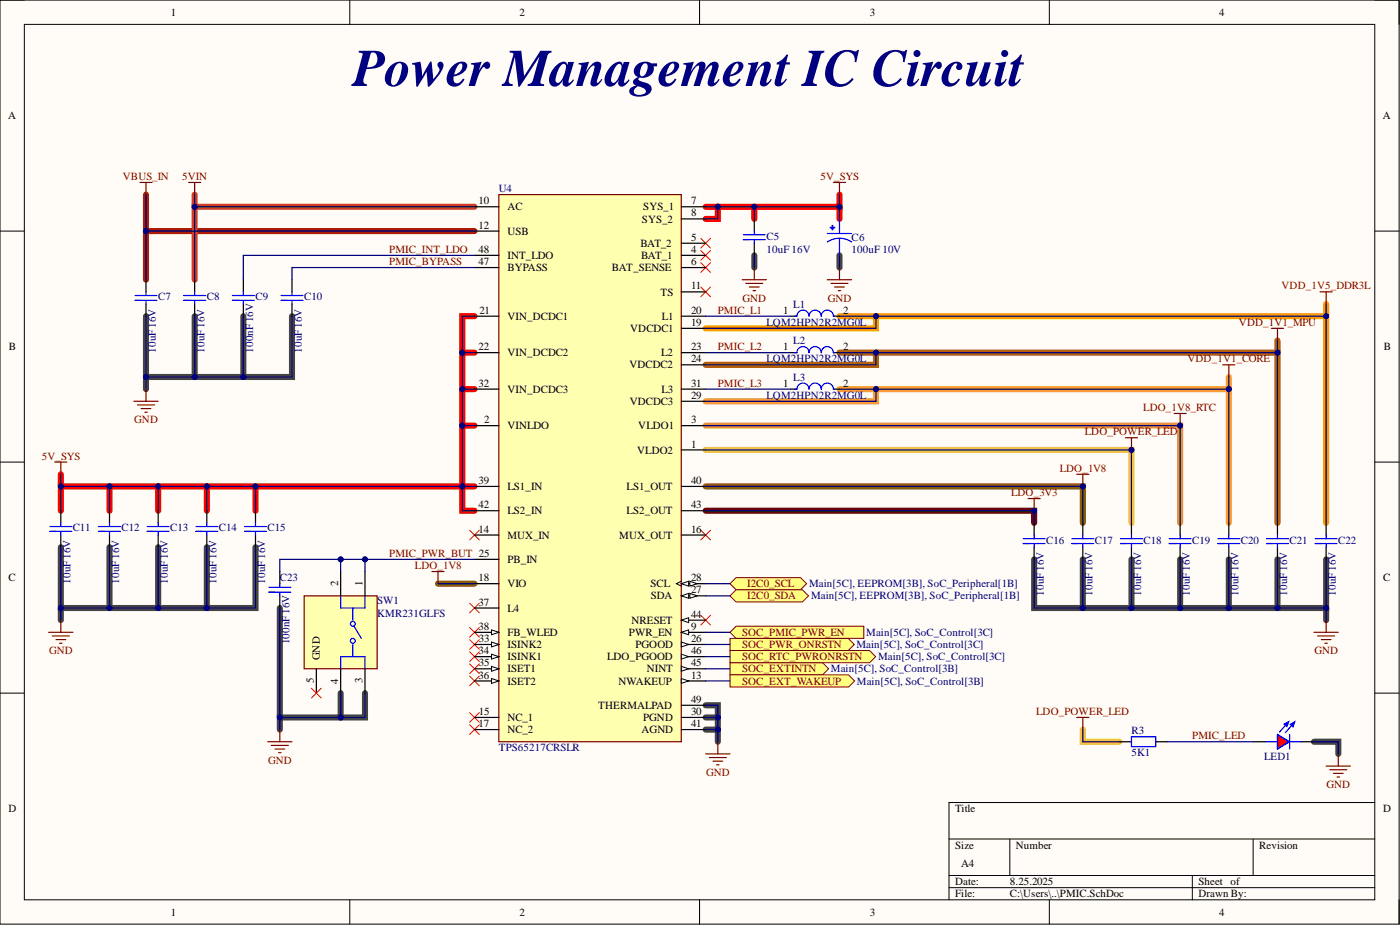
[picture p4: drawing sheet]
<svg xmlns="http://www.w3.org/2000/svg" width="292mm" height="193mm" viewBox="0 0 292 193" stroke-linecap="round" stroke-linejoin="round" font-family="sans-serif">
<defs><g id="words">
<text font-size="11" fill="#000080" x="73.6" y="17.9">Power Management IC Circuit</text>
<g font-size="2.3">
<text x="35.6" y="3.3">1</text>
<text x="108.4" y="3.3">2</text>
<text x="181.5" y="3.3">3</text>
<text x="254.4" y="3.3">4</text>
<text x="1.7" y="24.9">A</text>
<text x="288.5" y="24.9">A</text>
<text x="99.8" y="42.6">10</text>
<text x="99.8" y="47.7">12</text>
<text x="105.9" y="43.9">AC</text>
<text x="133.9" y="46.4">SYS_2</text>
<text x="134.2" y="43.9">SYS_1</text>
<text x="144.2" y="42.6">7</text>
<text x="144.2" y="45.2">8</text>
<text x="99.8" y="52.8">48</text>
<text x="105.9" y="49">USB</text>
<text x="133.6" y="51.5">BAT_2</text>
<text x="144.2" y="50.2">5</text>
<text x="144.2" y="52.8">4</text>
<text x="99.8" y="55.3">47</text>
<text x="105.9" y="54">INT_LDO</text>
<text x="105.9" y="56.6">BYPASS</text>
<text x="127.7" y="56.6">BAT_SENSE</text>
<text x="133.8" y="54">BAT_1</text>
<text x="144.2" y="55.3">6</text>
<text x="100" y="65.5">21</text>
<text x="137.8" y="61.7">TS</text>
<text x="144.2" y="65.5">20</text>
<text x="144.2" y="60.4">11</text>
<text x="163.4" y="65.5">1</text>
<text x="175.9" y="65.5">2</text>
<text x="105.9" y="66.7">VIN_DCDC1</text>
<text x="131.5" y="69.3">VDCDC1</text>
<text x="138.1" y="66.7">L1</text>
<text x="144.2" y="68">19</text>
<text x="1.9" y="73.1">B</text>
<text x="99.8" y="73.1">22</text>
<text x="105.9" y="74.3">VIN_DCDC2</text>
<text x="131.3" y="76.9">VDCDC2</text>
<text x="137.9" y="74.3">L2</text>
<text x="144.2" y="75.6">24</text>
<text x="144.2" y="73.1">23</text>
<text x="163.4" y="73.1">1</text>
<text x="175.9" y="73.1">2</text>
<text x="288.7" y="73.1">B</text>
<text x="99.8" y="80.7">32</text>
<text x="105.9" y="81.9">VIN_DCDC3</text>
<text x="138" y="81.9">L3</text>
<text x="144.2" y="80.7">31</text>
<text x="144.2" y="83.2">29</text>
<text x="163.4" y="80.7">1</text>
<text x="175.9" y="80.7">2</text>
<text x="101" y="88.3">2</text>
<text x="105.9" y="89.6">VINLDO</text>
<text x="131.4" y="84.5">VDCDC3</text>
<text x="133.2" y="89.6">VLDO1</text>
<text x="144.2" y="88.3">3</text>
<text x="132.9" y="94.6">VLDO2</text>
<text x="144.2" y="93.4">1</text>
<text x="99.8" y="101">39</text>
<text x="144.2" y="101">40</text>
<text x="99.8" y="106">42</text>
<text x="105.9" y="107.3">LS2_IN</text>
<text x="105.9" y="102.2">LS1_IN</text>
<text x="130.7" y="107.3">LS2_OUT</text>
<text x="130.7" y="102.2">LS1_OUT</text>
<text x="144.2" y="106">43</text>
<text x="99.8" y="111.1">14</text>
<text x="105.9" y="112.4">MUX_IN</text>
<text x="129.2" y="112.4">MUX_OUT</text>
<text x="144.2" y="111.1">16</text>
<text x="105.9" y="117.5">PB_IN</text>
<text x="1.8" y="121.3">C</text>
<text x="70.6" y="122.3" transform="rotate(-90 70.6 122.3)">2</text>
<text x="75.6" y="122.3" transform="rotate(-90 75.6 122.3)">1</text>
<text x="99.8" y="121.3">18</text>
<text x="105.9" y="122.5">VIO</text>
<text x="135.7" y="122.5">SCL</text>
<text x="135.8" y="125.1">SDA</text>
<text x="144.2" y="123.8">27</text>
<text x="144.2" y="121.3">28</text>
<text x="288.6" y="121.3">C</text>
<text x="99.8" y="131.4">38</text>
<text x="99.8" y="126.3">37</text>
<text x="105.9" y="127.6">L4</text>
<text x="131.7" y="130.1">NRESET</text>
<text x="144.2" y="131.4">9</text>
<text x="144.2" y="128.9">44</text>
<text x="66.8" y="137.7" transform="rotate(-90 66.8 137.7)">GND</text>
<text x="99.8" y="136.5">34</text>
<text x="99.9" y="133.9">33</text>
<text x="105.9" y="137.7">ISINK1</text>
<text x="105.9" y="135.2">ISINK2</text>
<text x="105.9" y="132.7">FB_WLED</text>
<text x="126.7" y="137.7">LDO_PGOOD</text>
<text x="131.2" y="132.7">PWR_EN</text>
<text x="132.6" y="135.2">PGOOD</text>
<text x="144.2" y="136.5">46</text>
<text x="144.2" y="133.9">26</text>
<text x="65.5" y="142.6" transform="rotate(-90 65.5 142.6)">5</text>
<text x="70.6" y="142.6" transform="rotate(-90 70.6 142.6)">4</text>
<text x="75.6" y="142.5" transform="rotate(-90 75.6 142.5)">3</text>
<text x="99.8" y="141.6">36</text>
<text x="99.9" y="139">35</text>
<text x="105.9" y="142.8">ISET2</text>
<text x="105.9" y="140.3">ISET1</text>
<text x="129" y="142.8">NWAKEUP</text>
<text x="135" y="140.3">NINT</text>
<text x="144.2" y="141.6">13</text>
<text x="144.2" y="139">45</text>
<text x="99.9" y="149.2">15</text>
<text x="124.8" y="147.9">THERMALPAD</text>
<text x="144.2" y="149.2">30</text>
<text x="144.2" y="146.6">49</text>
<text x="99.8" y="151.7">17</text>
<text x="105.9" y="150.4">NC_1</text>
<text x="105.9" y="153">NC_2</text>
<text x="133.9" y="153">AGND</text>
<text x="134.2" y="150.4">PGND</text>
<text x="144.2" y="151.7">41</text>
<text x="1.8" y="169.5">D</text>
<text x="199.3" y="169.5">Title</text>
<text x="288.6" y="169.5">D</text>
<text x="199.3" y="177.1">Size</text>
<text x="212" y="177.1">Number</text>
<text x="262.7" y="177.1">Revision</text>
<text x="199.3" y="184.7">Date:</text>
<text x="200.5" y="180.9">A4</text>
<text x="210.7" y="184.7">8.25.2025</text>
<text x="250" y="184.7">Sheet of</text>
<text x="35.6" y="191">1</text>
<text x="108.4" y="191">2</text>
<text x="181.5" y="191">3</text>
<text x="199.3" y="187.2">File:</text>
<text x="210.7" y="187.2">C:\Users\..\PMIC.SchDoc</text>
<text x="250" y="187.2">Drawn By:</text>
<text x="254.4" y="191">4</text>
</g>
<g font-size="2.3" fill="#800000">
<text x="25.6" y="37.6">VBUS_IN</text>
<text x="38" y="37.6">5VIN</text>
<text x="171.2" y="37.6">5V_SYS</text>
<text x="81.2" y="52.8">PMIC_INT_LDO</text>
<text x="81.2" y="55.3">PMIC_BYPASS</text>
<text x="149.8" y="65.5">PMIC_L1</text>
<text x="154.9" y="62.9">GND</text>
<text x="172.7" y="62.9">GND</text>
<text x="267.4" y="60.4">VDD_1V5_DDR3L</text>
<text x="258.5" y="68">VDD_1V1_MPU</text>
<text x="149.8" y="73.1">PMIC_L2</text>
<text x="247.8" y="75.6">VDD_1V1_CORE</text>
<text x="149.8" y="80.7">PMIC_L3</text>
<text x="28" y="88.3">GND</text>
<text x="238.5" y="85.7">LDO_1V8_RTC</text>
<text x="8.7" y="95.9">5V_SYS</text>
<text x="226.3" y="90.8">LDO_POWER_LED</text>
<text x="221.1" y="98.4">LDO_1V8</text>
<text x="210.9" y="103.5">LDO_3V3</text>
<text x="81.2" y="116.2">PMIC_PWR_BUT 25</text>
<text x="86.6" y="118.7">LDO_1V8</text>
<text x="155.9" y="122.5">I2C0_SCL</text>
<text x="155.9" y="125.1">I2C0_SDA</text>
<text x="10.2" y="136.5">GND</text>
<text x="154.8" y="135.2">SOC_PWR_ONRSTN</text>
<text x="154.8" y="137.7">SOC_RTC_PWRONRSTN</text>
<text x="154.8" y="132.7">SOC_PMIC_PWR_EN</text>
<text x="274.2" y="136.5">GND</text>
<text x="154.8" y="140.3">SOC_EXTINTN</text>
<text x="154.8" y="142.8">SOC_EXT_WAKEUP</text>
<text x="216.2" y="149.2">LDO_POWER_LED</text>
<text x="248.8" y="154.2">PMIC_LED</text>
<text x="55.9" y="159.3">GND</text>
<text x="147.3" y="161.8">GND</text>
<text x="276.8" y="164.4">GND</text>
</g>
<g font-size="2.3" fill="#000080">
<text x="104.1" y="40.1">U4</text>
<text x="159.9" y="50">C5</text>
<text x="159.9" y="52.8">10uF 16V</text>
<text x="177.7" y="50.2">C6</text>
<text x="177.7" y="52.8">100uF 10V</text>
<text x="33" y="62.7">C7</text>
<text x="43.2" y="62.7">C8</text>
<text x="53.3" y="62.7">C9</text>
<text x="63.5" y="62.7">C10</text>
<text x="165.5" y="64.2">L1</text>
<text x="159.9" y="68">LQM2HPN2R2MG0L</text>
<text x="165.5" y="71.8">L2</text>
<text x="32.5" y="73.6" transform="rotate(-90 32.5 73.6)">10uF16V</text>
<text x="42.6" y="73.6" transform="rotate(-90 42.6 73.6)">10uF16V</text>
<text x="52.8" y="73.6" transform="rotate(-90 52.8 73.6)">100nF16V</text>
<text x="63" y="73.6" transform="rotate(-90 63 73.6)">10uF16V</text>
<text x="159.9" y="75.6">LQM2HPN2R2MG0L</text>
<text x="159.9" y="83.2">LQM2HPN2R2MG0L</text>
<text x="165.5" y="79.4">L3</text>
<text x="15.2" y="110.9">C11</text>
<text x="25.4" y="110.9">C12</text>
<text x="35.5" y="110.9">C13</text>
<text x="45.7" y="110.9">C14</text>
<text x="55.8" y="110.9">C15</text>
<text x="218.3" y="113.4">C16</text>
<text x="228.5" y="113.4">C17</text>
<text x="238.6" y="113.4">C18</text>
<text x="248.8" y="113.4">C19</text>
<text x="258.9" y="113.4">C20</text>
<text x="269.1" y="113.4">C21</text>
<text x="279.2" y="113.4">C22</text>
<text x="14.7" y="121.8" transform="rotate(-90 14.7 121.8)">10uF16V</text>
<text x="24.9" y="121.8" transform="rotate(-90 24.9 121.8)">10uF16V</text>
<text x="35" y="121.8" transform="rotate(-90 35 121.8)">10uF16V</text>
<text x="45.2" y="121.8" transform="rotate(-90 45.2 121.8)">10uF16V</text>
<text x="55.3" y="121.8" transform="rotate(-90 55.3 121.8)">10uF16V</text>
<text x="58.4" y="121.3">C23</text>
<text x="168.8" y="122.5">Main[5C], EEPROM[3B], SoC_Peripheral[1B]</text>
<text x="169.2" y="125.1">Main[5C], EEPROM[3B], SoC_Peripheral[1B]</text>
<text x="217.8" y="124.3" transform="rotate(-90 217.8 124.3)">10uF16V</text>
<text x="228" y="124.3" transform="rotate(-90 228 124.3)">10uF16V</text>
<text x="238.1" y="124.3" transform="rotate(-90 238.1 124.3)">10uF16V</text>
<text x="248.3" y="124.3" transform="rotate(-90 248.3 124.3)">10uF16V</text>
<text x="258.4" y="124.3" transform="rotate(-90 258.4 124.3)">10uF16V</text>
<text x="268.6" y="124.3" transform="rotate(-90 268.6 124.3)">10uF16V</text>
<text x="278.7" y="124.3" transform="rotate(-90 278.7 124.3)">10uF16V</text>
<text x="78.7" y="126.1">SW1</text>
<text x="78.7" y="128.6">KMR231GLFS</text>
<text x="60.4" y="134.4" transform="rotate(-90 60.4 134.4)">100nF16V</text>
<text x="178.7" y="135.2">Main[5C], SoC_Control[3C]</text>
<text x="180.7" y="132.7">Main[5C], SoC_Control[3C]</text>
<text x="183.2" y="137.7">Main[5C], SoC_Control[3C]</text>
<text x="173.4" y="140.3">Main[5C], SoC_Control[3B]</text>
<text x="178.8" y="142.8">Main[5C], SoC_Control[3B]</text>
<text x="236.1" y="153.2">R3</text>
<text x="104.1" y="156.8">TPS65217CRSLR</text>
<text x="236.1" y="157.8">5K1</text>
<text x="263.7" y="158.5">LED1</text>
</g>
</g></defs>
<path d="M0 0h291.9v192.8h-291.9z" fill-rule="evenodd" fill="#fffcf8"/>
<path d="M0 0h291.9v192.8h-291.9z" fill="none" stroke="#000" stroke-width=".21"/>
<path d="M5.1 5.1h281.7v182.6h-281.7z" fill-rule="evenodd" fill="#fffcf8"/>
<g fill="none" stroke="#000" stroke-width=".21">
<path d="M0 0h5.1M5.1 5.1h281.7v182.6h-281.7zM73 0v5.1M146 0v5.1M218.9 0v5.1M286.8 0h5.1v5.1M0 48.2h5.1M286.8 48.2h5.1M0 96.4h5.1M286.8 96.4h5.1M0 144.6h5.1M286.8 144.6h5.1"/>
<path d="M198 175h88.8M210.7 175v7.6M261.5 175v7.6M286.8 167.4h-88.8v20.3M73 187.7v5.1M146 187.7v5.1M198 182.6h88.8M198 185.2h88.8M218.9 187.7v5.1M248.8 182.6v5.1M291.9 187.7v5.1"/>
</g>
<g fill="none" stroke="#f00" stroke-width="1.3">
<path d="M147.2 43.1h2.6M149.8 43.1v2.6h-2.6M157.4 43.1v2.6M175.2 40.6v2.5h-25.4M175.2 43.1v2.6M96.5 73.6v7.6h2.5M96.5 73.6h2.5M99 66h-2.5v7.6M12.7 98.9v2.6M96.5 88.8v17.7h2.5M96.5 81.2v7.6M96.5 88.8h2.5"/>
<path d="M22.8 101.5v5M33 101.5v5M43.2 101.5v5M53.3 101.5v5M99 101.5h-86.3v5"/>
</g>
<g fill="none" stroke="#434343" stroke-width="1.3">
<path d="M157.4 53.3v2.5M175.2 53.3v2.5M30.5 66v15.2M40.6 66v12.6M50.8 66v12.6M60.9 66v12.6h-30.4M12.7 114.2v12.6h30.5v-12.6M22.8 114.2v12.6M33 114.2v12.6M53.3 114.2v12.6h-10.1M215.8 116.7v10.1h10.1M225.9 116.7v10.1h10.2"/>
<path d="M236.1 116.7v10.1h10.1M246.2 116.7v10.1h10.2M256.4 116.7v10.1h10.1v-10.1M276.7 116.7v10.1h-10.2M12.7 126.8v2.6M58.4 126.8v22.9M276.7 126.8v2.6M71.1 144.6v5.1M76.2 144.6v5.1h-17.8v2.5M147.2 147.1h2.6v5.1M147.2 152.2h2.6M147.2 149.7h2.6"/>
<path d="M149.8 152.2v2.5M274.1 154.7h5.1v2.6"/>
</g>
<path d="M30.5 40.6v7.6h68.5M30.5 48.2v10.2" fill="none" stroke="#a61c00" stroke-width="1.3"/>
<path d="M40.6 40.6v2.5M99 43.1h-58.4v15.3" fill="none" stroke="#cc4125" stroke-width="1.3"/>
<path d="M175.2 66h7.6v2.5h-35.6M182.8 66h93.9v43.1M276.7 63.4v2.6" fill="none" stroke="#f90" stroke-width="1.3"/>
<path d="M175.2 73.6h7.6v2.5h-35.6M182.8 73.6h83.7v35.5M266.5 71v2.6" fill="none" stroke="#b45f06" stroke-width="1.3"/>
<path d="M256.4 78.6v2.6M175.2 81.2h7.6v2.5h-35.6M182.8 81.2h73.6v27.9" fill="none" stroke="#fc9b36" stroke-width="1.3"/>
<path d="M147.2 106.5h68.6v2.6" fill="none" stroke="#600" stroke-width="1.3"/>
<path d="M147.2 88.8h99v20.3" fill="none" stroke="#e69138" stroke-width="1.3"/>
<path d="M147.2 93.9h88.9v15.2M225.9 152.2v2.5h7.6" fill="none" stroke="#f1c232" stroke-width="1.3"/>
<path d="M147.2 101.5h78.7v7.6M91.4 121.8h7.6" fill="none" stroke="#7f6000" stroke-width="1.3"/>
<g fill="none" stroke="#800000" stroke-width=".25">
<path d="M29.2 38.1h2.5M30.5 38.1v2.5M39.3 38.1h2.6M40.6 38.1v2.5M173.9 38.1h2.5M175.2 38.1v2.5M255.1 76.1h2.5M256.4 76.1v2.5M265.3 68.5h2.5M266.5 68.5v2.5M275.4 60.9h2.6M276.7 60.9v2.5"/>
<path d="M11.4 96.4h2.6M12.7 96.4v2.5M27.9 83.7h5.1M28.7 84.5h3.5M29.4 85.2h2.1M30.2 86h.5M30.5 81.2v2.5M245 86.3h2.5M246.2 86.3v2.5M10.2 131.9h5M10.9 132.7h3.6M11.7 133.4h2"/>
<path d="M12.4 134.2h.5M12.7 129.4v2.5M147.2 157.3h5.1M148 158h3.5M148.8 158.8h2M149.5 159.6h.5M149.8 154.7v2.6"/>
</g>
<g fill="none" stroke="#f00" stroke-width=".21">
<path d="M146.2 49.7l2 2.1M146.2 52.3l2 2M146.2 54.8l2 2M146.2 59.9l2 2M148.2 49.7l-2 2.1M148.2 52.3l-2 2M148.2 54.8l-2 2M148.2 59.9l-2 2M98 110.6l2 2M100 110.6l-2 2M98 125.8l2 2.1M98 130.9l2 2"/>
<path d="M98 133.4l2 2.1M98 136l2 2M98 138.5l2 2M100 125.8l-2 2.1M100 130.9l-2 2M100 133.4l-2 2.1M100 136l-2 2M100 138.5l-2 2M98 141l2 2.1M98 148.7l2 2M98 151.2l2 2M100 141l-2 2.1"/>
<path d="M100 148.7l-2 2M100 151.2l-2 2"/>
</g>
<path d="M50.8 58.4v2.5M50.8 63.4v2.6M165 66h1.3M165 73.6h1.3M173.9 66h1.3M173.9 73.6h1.3M165 81.2h1.3M173.9 81.2h1.3" fill="none" stroke="#000" stroke-width=".25"/>
<path d="M48.5 61.7h4.6M48.5 62.7h4.6M50.8 60.9v.8M50.8 62.7v.7M165.8 66h.5a1.27 1.27 0 0 1 1.2-1.3 1.27 1.27 0 0 1 1.3 1.3 1.27 1.27 0 0 1 1.3-1.3 1.27 1.27 0 0 1 1.2 1.3 1.27 1.27 0 0 1 1.3-1.3 1.27 1.27 0 0 1 1.3 1.3h.2M165.8 73.6h.5a1.27 1.27 0 0 1 1.2-1.3 1.27 1.27 0 0 1 1.3 1.3 1.27 1.27 0 0 1 1.3-1.3 1.27 1.27 0 0 1 1.2 1.3 1.27 1.27 0 0 1 1.3-1.3 1.27 1.27 0 0 1 1.3 1.3h.2M165.8 81.2h.5a1.27 1.27 0 0 1 1.2-1.3 1.27 1.27 0 0 1 1.3 1.3 1.27 1.27 0 0 1 1.3-1.3 1.27 1.27 0 0 1 1.2 1.3 1.27 1.27 0 0 1 1.3-1.3 1.27 1.27 0 0 1 1.3 1.3h.2" fill="none" stroke="#00f" stroke-width=".25"/>
<circle cx="246.2" cy="88.8" r=".51" fill="#000080"/>
<circle cx="246.2" cy="88.8" r=".51" fill="none" stroke="#000080" stroke-width=".21"/>
<path d="M224.7 98.9h2.5M225.9 98.9v2.6M274.1 131.9h5.1M274.9 132.7h3.6M275.7 133.4h2M276.4 134.2h.5M276.7 129.4v2.5" fill="none" stroke="#800000" stroke-width=".25"/>
<circle cx="225.9" cy="101.5" r=".51" fill="#000080"/>
<circle cx="225.9" cy="101.5" r=".51" fill="none" stroke="#000080" stroke-width=".21"/>
<path d="M214.5 104h2.5M215.8 104v2.5" fill="none" stroke="#800000" stroke-width=".25"/>
<circle cx="215.8" cy="106.5" r=".51" fill="#000080"/>
<circle cx="215.8" cy="106.5" r=".51" fill="none" stroke="#000080" stroke-width=".21"/>
<path d="M234.8 91.3h2.5M236.1 91.3v2.6" fill="none" stroke="#800000" stroke-width=".25"/>
<circle cx="236.1" cy="93.9" r=".51" fill="#000080"/>
<circle cx="236.1" cy="93.9" r=".51" fill="none" stroke="#000080" stroke-width=".21"/>
<path d="M146.2 110.6l2 2M148.2 110.6l-2 2" fill="none" stroke="#f00" stroke-width=".21"/>
<path d="M90.1 119.2h2.6M91.4 119.2v2.6" fill="none" stroke="#800000" stroke-width=".25"/>
<path d="M152.3 121.8l1.3-1.3h13.4l1.3 1.3-1.3 1.2h-13.4z" fill-rule="evenodd" fill="#ffff80"/>
<path d="M152.3 121.8l1.3-1.3h13.4l1.3 1.3-1.3 1.2h-13.4z" fill="none" stroke="#800000" stroke-width=".21"/>
<path d="M152.3 124.3l1.3-1.3h13.8l1.3 1.3-1.3 1.3h-13.8z" fill-rule="evenodd" fill="#ffff80"/>
<path d="M152.3 124.3l1.3-1.3h13.8l1.3 1.3-1.3 1.3h-13.8z" fill="none" stroke="#800000" stroke-width=".21"/>
<path d="M146.2 128.4l2 2M148.2 128.4l-2 2" fill="none" stroke="#f00" stroke-width=".21"/>
<g fill="none" stroke="#000" stroke-width=".25">
<path d="M30.5 58.4v2.5M40.6 58.4v2.5M60.9 58.4v2.5M30.5 63.4v2.6M40.6 63.4v2.6M60.9 63.4v2.6M12.7 106.5v2.6M12.7 111.6v2.6M22.8 106.5v2.6M22.8 111.6v2.6M33 106.5v2.6M33 111.6v2.6"/>
<path d="M43.2 106.5v2.6M43.2 111.6v2.6M53.3 106.5v2.6M53.3 111.6v2.6M58.4 119.2v2.6M215.8 109.1v2.5M215.8 114.2v2.5M225.9 109.1v2.5M225.9 114.2v2.5M236.1 109.1v2.5M236.1 114.2v2.5M246.2 109.1v2.5"/>
<path d="M246.2 114.2v2.5M256.4 109.1v2.5M256.4 114.2v2.5M266.5 109.1v2.5M266.5 114.2v2.5M276.7 109.1v2.5M276.7 114.2v2.5M58.4 124.3v2.5"/>
</g>
<g fill="none" stroke="#00f" stroke-width=".25">
<path d="M28.2 61.7h4.5M28.2 62.7h4.5M30.5 60.9v.8M30.5 62.7v.7M38.3 61.7h4.6M38.3 62.7h4.6M40.6 60.9v.8M40.6 62.7v.7M58.6 61.7h4.6M58.6 62.7h4.6M60.9 60.9v.8M60.9 62.7v.7"/>
<path d="M10.4 109.8h4.6M10.4 110.9h4.6M12.7 109.1v.7M12.7 110.9v.7M20.6 109.8h4.5M20.6 110.9h4.5M22.8 109.1v.7M22.8 110.9v.7M30.7 109.8h4.6M30.7 110.9h4.6M33 109.1v.7M33 110.9v.7"/>
<path d="M40.9 109.8h4.5M40.9 110.9h4.5M43.2 109.1v.7M43.2 110.9v.7M51 109.8h4.6M51 110.9h4.6M53.3 109.1v.7M53.3 110.9v.7M213.5 112.4h4.6M213.5 113.4h4.6M215.8 111.6v.8M215.8 113.4v.8"/>
<path d="M223.6 112.4h4.6M223.6 113.4h4.6M225.9 111.6v.8M225.9 113.4v.8M233.8 112.4h4.6M233.8 113.4h4.6M236.1 111.6v.8M236.1 113.4v.8M243.9 112.4h4.6M243.9 113.4h4.6M246.2 111.6v.8M246.2 113.4v.8"/>
<path d="M254.1 112.4h4.6M254.1 113.4h4.6M256.4 111.6v.8M256.4 113.4v.8M264.2 112.4h4.6M264.2 113.4h4.6M266.5 111.6v.8M266.5 113.4v.8M274.4 112.4h4.6M274.4 113.4h4.6M276.7 111.6v.8M276.7 113.4v.8"/>
<path d="M56.1 122.5h4.6M56.1 123.5h4.6M58.4 121.8v.7M58.4 123.5v.8"/>
</g>
<path d="M55.8 154.7h5.1M56.6 155.5h3.6M57.4 156.3h2M58.1 157h.5M58.4 152.2v2.5" fill="none" stroke="#800000" stroke-width=".25"/>
<path d="M63.5 124.3h15.2v15.2h-15.2z" fill-rule="evenodd" fill="#ffffb0"/>
<path d="M63.5 124.3h15.2v15.2h-15.2z" fill="none" stroke="#800000" stroke-width=".25"/>
<g fill="none" stroke="#00f" stroke-width=".25">
<path d="M71.1 124.3v2.5h5.1v-2.5M71.1 139.5v-2.5h5.1v2.5M73.6 126.8v2.6M73.6 134.4v2.6M73.9 130.6l1.5 2.6"/>
<circle cx="73.6" cy="130.1" r=".51"/>
<circle cx="73.6" cy="133.7" r=".51"/>
</g>
<path d="M71.1 119.2v5.1M76.2 119.2v5.1M66 139.5v5.1M71.1 139.5v5.1M76.2 139.5v5.1" fill="none" stroke="#000" stroke-width=".25"/>
<path d="M65 143.6l2 2M67 143.6l-2 2" fill="none" stroke="#f00" stroke-width=".21"/>
<path d="M152.3 133.2h24.7l1.2 1.2-1.2 1.3h-24.7z" fill-rule="evenodd" fill="#ffff80"/>
<path d="M152.3 133.2h24.7l1.2 1.2-1.2 1.3h-24.7z" fill="none" stroke="#800000" stroke-width=".21"/>
<path d="M152.3 138.3h19.3l1.3 1.2-1.3 1.3h-19.3z" fill-rule="evenodd" fill="#ffff80"/>
<path d="M152.3 138.3h19.3l1.3 1.2-1.3 1.3h-19.3z" fill="none" stroke="#800000" stroke-width=".21"/>
<path d="M152.3 135.7h29.1l1.3 1.3-1.3 1.3h-29.1z" fill-rule="evenodd" fill="#ffff80"/>
<path d="M152.3 135.7h29.1l1.3 1.3-1.3 1.3h-29.1z" fill="none" stroke="#800000" stroke-width=".21"/>
<path d="M104.1 40.6h38.1v114.1h-38.1z" fill-rule="evenodd" fill="#ffffb0"/>
<path d="M104.1 40.6h38.1v114.1h-38.1z" fill="none" stroke="#800000" stroke-width=".25"/>
<path d="M142.2 53.3h5M142.2 50.7h5M142.2 55.8h5M142.2 43.1h5M142.2 45.7h5M99 88.8h5.1M142.2 93.9h5M142.2 88.8h5M142.2 131.9h5" fill="none" stroke="#000" stroke-width=".25"/>
<path d="M142.2 131.9l1.5-.5v1z" fill="#f8fcff"/>
<path d="M142.2 131.9l1.5-.5v1z" fill="none" stroke="#000" stroke-width=".21"/>
<path d="M99 43.1h5.1M99 48.2h5.1M142.2 60.9h5M142.2 142.1h5" fill="none" stroke="#000" stroke-width=".25"/>
<path d="M142.2 141.6l1.5 .5-1.5 .5z" fill="#f8fcff"/>
<path d="M142.2 141.6l1.5 .5-1.5 .5z" fill="none" stroke="#000" stroke-width=".21"/>
<path d="M99 66h5.1M99 73.6h5.1M142.2 68.5h5M142.2 66h5M142.2 73.6h5M142.2 76.1h5M99 111.6h5.1M142.2 111.6h5M99 121.8h5.1M99 149.7h5.1M99 152.2h5.1M99 142.1h5.1" fill="none" stroke="#000" stroke-width=".25"/>
<path d="M102.6 141.6l1.5 .5-1.5 .5z" fill="#f8fcff"/>
<path d="M102.6 141.6l1.5 .5-1.5 .5z" fill="none" stroke="#000" stroke-width=".21"/>
<path d="M99 139.5h5.1" fill="none" stroke="#000" stroke-width=".25"/>
<path d="M102.6 139l1.5 .5-1.5 .5z" fill="#f8fcff"/>
<path d="M102.6 139l1.5 .5-1.5 .5z" fill="none" stroke="#000" stroke-width=".21"/>
<path d="M99 137h5.1" fill="none" stroke="#000" stroke-width=".25"/>
<path d="M102.6 136.5l1.5 .5-1.5 .5z" fill="#f8fcff"/>
<path d="M102.6 136.5l1.5 .5-1.5 .5z" fill="none" stroke="#000" stroke-width=".21"/>
<path d="M99 134.4h5.1" fill="none" stroke="#000" stroke-width=".25"/>
<path d="M102.6 133.9l1.5 .5-1.5 .6z" fill="#f8fcff"/>
<path d="M102.6 133.9l1.5 .5-1.5 .6z" fill="none" stroke="#000" stroke-width=".21"/>
<path d="M99 81.2h5.1M142.2 81.2h5M142.2 83.7h5M142.2 121.8h5M142.2 149.7h5" fill="none" stroke="#000" stroke-width=".25"/>
<path d="M142.2 121.8l1.5-.5v1z" fill="#f8fcff"/>
<path d="M142.2 121.8l1.5-.5v1z" fill="none" stroke="#000" stroke-width=".21"/>
<path d="M143.9 121.3l1.6 .5-1.6 .5z" fill="#f8fcff"/>
<path d="M142.2 121.3l-1.1 .5 1.1 .5M143.9 121.3l1.6 .5-1.6 .5z" fill="none" stroke="#000" stroke-width=".21"/>
<path d="M142.2 124.3h5" fill="none" stroke="#000" stroke-width=".25"/>
<path d="M142.2 124.3l1.5-.5v1z" fill="#f8fcff"/>
<path d="M142.2 124.3l1.5-.5v1z" fill="none" stroke="#000" stroke-width=".21"/>
<path d="M143.9 123.8l1.6 .5-1.6 .5z" fill="#f8fcff"/>
<path d="M143.9 123.8l1.6 .5-1.6 .5z" fill="none" stroke="#000" stroke-width=".21"/>
<path d="M142.2 134.4h5" fill="none" stroke="#000" stroke-width=".25"/>
<path d="M142.2 133.9l1.5 .5-1.5 .6z" fill="#f8fcff"/>
<path d="M142.2 133.9l1.5 .5-1.5 .6z" fill="none" stroke="#000" stroke-width=".21"/>
<path d="M99 53.3h5.1M99 55.8h5.1M99 116.7h5.1M142.2 137h5M142.2 147.1h5" fill="none" stroke="#000" stroke-width=".25"/>
<path d="M142.2 136.5l1.5 .5-1.5 .5z" fill="#f8fcff"/>
<path d="M142.2 136.5l1.5 .5-1.5 .5z" fill="none" stroke="#000" stroke-width=".21"/>
<path d="M142.2 139.5h5" fill="none" stroke="#000" stroke-width=".25"/>
<path d="M142.2 139l1.5 .5-1.5 .5z" fill="#f8fcff"/>
<path d="M142.2 139l1.5 .5-1.5 .5z" fill="none" stroke="#000" stroke-width=".21"/>
<path d="M142.2 129.4h5" fill="none" stroke="#000" stroke-width=".25"/>
<path d="M142.2 129.4l1.5-.5v1z" fill="#f8fcff"/>
<path d="M142.2 129.4l1.5-.5v1z" fill="none" stroke="#000" stroke-width=".21"/>
<path d="M99 106.5h5.1M99 101.5h5.1M142.2 106.5h5M142.2 101.5h5M99 131.9h5.1M142.2 152.2h5" fill="none" stroke="#000" stroke-width=".25"/>
<path d="M102.6 131.4l1.5 .5-1.5 .5z" fill="#f8fcff"/>
<path d="M102.6 131.4l1.5 .5-1.5 .5z" fill="none" stroke="#000" stroke-width=".21"/>
<path d="M99 126.8h5.1M233.5 154.7h2.6M241.1 154.7h2.6" fill="none" stroke="#000" stroke-width=".25"/>
<path d="M224.7 149.7h2.5M225.9 149.7v2.5M276.7 159.8h5.1M279.2 157.3v2.5M277.4 160.6h3.6M278.2 161.3h2M279 162.1h.5" fill="none" stroke="#800000" stroke-width=".25"/>
<path d="M236.1 153.7h5v2.1h-5zM264 154.7h2.5M268.7 150.7l-1.8 2M269.1 154.7h2.5M270 150.8l-1.8 2" fill="none" stroke="#00f" stroke-width=".25"/>
<path d="M267.9 151.1l1-.5-.4 1z" fill="#00f"/>
<path d="M267.9 151.1l1-.5-.4 1z" fill="none" stroke="#00f" stroke-width=".25"/>
<path d="M269.2 151.1l1-.5-.4 1z" fill="#00f"/>
<path d="M269.2 151.1l1-.5-.4 1z" fill="none" stroke="#00f" stroke-width=".25"/>
<path d="M261.5 154.7h2.5M271.6 154.7h2.5" fill="none" stroke="#000" stroke-width=".25"/>
<path d="M266.5 153.2l2.3 1.5-2.3 1.6z" fill="#f00"/>
<path d="M266.5 153.2l2.3 1.5-2.3 1.6z" fill="none" stroke="#00f" stroke-width=".21"/>
<path d="M266.5 153.2l2.6 1.5-2.6 1.6zM269.1 153.2v3.1" fill="none" stroke="#00f" stroke-width=".25"/>
<path d="M152.3 140.8h24.7l1.3 1.3-1.3 1.2h-24.7z" fill-rule="evenodd" fill="#ffff80"/>
<path d="M152.3 140.8h24.7l1.3 1.3-1.3 1.2h-24.7z" fill="none" stroke="#800000" stroke-width=".21"/>
<path d="M152.3 131.9l1.3-1.3h26.6v2.6h-26.6z" fill-rule="evenodd" fill="#ffff80"/>
<path d="M152.3 131.9l1.3-1.3h26.6v2.6h-26.6z" fill="none" stroke="#800000" stroke-width=".21"/>
<path d="M157.4 45.7v2.5M157.4 50.7v2.6" fill="none" stroke="#000" stroke-width=".25"/>
<path d="M155.1 49h4.6M155.1 50h4.6M157.4 48.2v.8M157.4 50v.7" fill="none" stroke="#00f" stroke-width=".25"/>
<path d="M154.8 58.4h5.1M155.6 59.1h3.6M156.4 59.9h2M157.4 55.8v2.6M157.1 60.6h.5" fill="none" stroke="#800000" stroke-width=".25"/>
<path d="M173.6 47h.2v.9h-.2z" fill-rule="evenodd" fill="#00f"/>
<path d="M173.6 47h.2v.9h-.2z" fill="none" stroke="#00f" stroke-width=".25"/>
<path d="M173.2 47.4h.9v.2h-.9z" fill-rule="evenodd" fill="#00f"/>
<path d="M172.6 50.5a4.5 4.5 0 0 1 5.1 0M172.6 48.7h5.1M173.2 47.4h.9v.2h-.9zM175.2 45.7v3M175.2 49.7v3.6" fill="none" stroke="#00f" stroke-width=".25"/>
<path d="M172.6 58.4h5.1M173.4 59.1h3.5M174.1 59.9h2.1M175.2 55.8v2.6M174.9 60.6h.5" fill="none" stroke="#800000" stroke-width=".25"/>
<path d="M175.2 40.6v2.5h-25.4" fill="none" stroke="#000080" stroke-width=".25"/>
<circle cx="149.8" cy="43.1" r=".51" fill="#000080"/>
<circle cx="149.8" cy="43.1" r=".51" fill="none" stroke="#000080" stroke-width=".21"/>
<circle cx="157.4" cy="43.1" r=".51" fill="#000080"/>
<circle cx="157.4" cy="43.1" r=".51" fill="none" stroke="#000080" stroke-width=".21"/>
<circle cx="175.2" cy="43.1" r=".51" fill="#000080"/>
<circle cx="175.2" cy="43.1" r=".51" fill="none" stroke="#000080" stroke-width=".21"/>
<path d="M30.5 66v15.2" fill="none" stroke="#000080" stroke-width=".25"/>
<circle cx="30.5" cy="78.6" r=".51" fill="#000080"/>
<circle cx="30.5" cy="78.6" r=".51" fill="none" stroke="#000080" stroke-width=".21"/>
<path d="M30.5 48.2v10.2" fill="none" stroke="#000080" stroke-width=".25"/>
<circle cx="30.5" cy="48.2" r=".51" fill="#000080"/>
<circle cx="30.5" cy="48.2" r=".51" fill="none" stroke="#000080" stroke-width=".21"/>
<path d="M30.5 40.6v7.6h68.5" fill="none" stroke="#000080" stroke-width=".25"/>
<circle cx="30.5" cy="48.2" r=".51" fill="#000080"/>
<circle cx="30.5" cy="48.2" r=".51" fill="none" stroke="#000080" stroke-width=".21"/>
<path d="M99 55.8h-38.1v2.6M99 53.3h-48.2v5.1M99 43.1h-58.4v15.3" fill="none" stroke="#000080" stroke-width=".25"/>
<circle cx="40.6" cy="43.1" r=".51" fill="#000080"/>
<circle cx="40.6" cy="43.1" r=".51" fill="none" stroke="#000080" stroke-width=".21"/>
<path d="M40.6 40.6v2.5" fill="none" stroke="#000080" stroke-width=".25"/>
<circle cx="40.6" cy="43.1" r=".51" fill="#000080"/>
<circle cx="40.6" cy="43.1" r=".51" fill="none" stroke="#000080" stroke-width=".21"/>
<path d="M60.9 66v12.6h-30.4" fill="none" stroke="#000080" stroke-width=".25"/>
<circle cx="50.8" cy="78.6" r=".51" fill="#000080"/>
<circle cx="50.8" cy="78.6" r=".51" fill="none" stroke="#000080" stroke-width=".21"/>
<circle cx="40.6" cy="78.6" r=".51" fill="#000080"/>
<circle cx="40.6" cy="78.6" r=".51" fill="none" stroke="#000080" stroke-width=".21"/>
<circle cx="30.5" cy="78.6" r=".51" fill="#000080"/>
<circle cx="30.5" cy="78.6" r=".51" fill="none" stroke="#000080" stroke-width=".21"/>
<path d="M40.6 66v12.6" fill="none" stroke="#000080" stroke-width=".25"/>
<circle cx="40.6" cy="78.6" r=".51" fill="#000080"/>
<circle cx="40.6" cy="78.6" r=".51" fill="none" stroke="#000080" stroke-width=".21"/>
<path d="M50.8 66v12.6" fill="none" stroke="#000080" stroke-width=".25"/>
<circle cx="50.8" cy="78.6" r=".51" fill="#000080"/>
<circle cx="50.8" cy="78.6" r=".51" fill="none" stroke="#000080" stroke-width=".21"/>
<path d="M147.2 152.2h2.6" fill="none" stroke="#000080" stroke-width=".25"/>
<circle cx="149.8" cy="152.2" r=".51" fill="#000080"/>
<circle cx="149.8" cy="152.2" r=".51" fill="none" stroke="#000080" stroke-width=".21"/>
<path d="M147.2 149.7h2.6" fill="none" stroke="#000080" stroke-width=".25"/>
<circle cx="149.8" cy="149.7" r=".51" fill="#000080"/>
<circle cx="149.8" cy="149.7" r=".51" fill="none" stroke="#000080" stroke-width=".21"/>
<path d="M147.2 147.1h2.6v5.1" fill="none" stroke="#000080" stroke-width=".25"/>
<circle cx="149.8" cy="149.7" r=".51" fill="#000080"/>
<circle cx="149.8" cy="149.7" r=".51" fill="none" stroke="#000080" stroke-width=".21"/>
<circle cx="149.8" cy="152.2" r=".51" fill="#000080"/>
<circle cx="149.8" cy="152.2" r=".51" fill="none" stroke="#000080" stroke-width=".21"/>
<path d="M149.8 152.2v2.5" fill="none" stroke="#000080" stroke-width=".25"/>
<circle cx="149.8" cy="152.2" r=".51" fill="#000080"/>
<circle cx="149.8" cy="152.2" r=".51" fill="none" stroke="#000080" stroke-width=".21"/>
<path d="M147.2 66h17.8M175.2 66h7.6v2.5h-35.6" fill="none" stroke="#000080" stroke-width=".25"/>
<circle cx="182.8" cy="66" r=".51" fill="#000080"/>
<circle cx="182.8" cy="66" r=".51" fill="none" stroke="#000080" stroke-width=".21"/>
<path d="M147.2 73.6h17.8M175.2 73.6h7.6v2.5h-35.6" fill="none" stroke="#000080" stroke-width=".25"/>
<circle cx="182.8" cy="73.6" r=".51" fill="#000080"/>
<circle cx="182.8" cy="73.6" r=".51" fill="none" stroke="#000080" stroke-width=".21"/>
<path d="M147.2 81.2h17.8M175.2 81.2h7.6v2.5h-35.6" fill="none" stroke="#000080" stroke-width=".25"/>
<circle cx="182.8" cy="81.2" r=".51" fill="#000080"/>
<circle cx="182.8" cy="81.2" r=".51" fill="none" stroke="#000080" stroke-width=".21"/>
<path d="M182.8 66h93.9v43.1" fill="none" stroke="#000080" stroke-width=".25"/>
<circle cx="182.8" cy="66" r=".51" fill="#000080"/>
<circle cx="182.8" cy="66" r=".51" fill="none" stroke="#000080" stroke-width=".21"/>
<circle cx="276.7" cy="66" r=".51" fill="#000080"/>
<circle cx="276.7" cy="66" r=".51" fill="none" stroke="#000080" stroke-width=".21"/>
<path d="M266.5 71v2.6" fill="none" stroke="#000080" stroke-width=".25"/>
<circle cx="266.5" cy="73.6" r=".51" fill="#000080"/>
<circle cx="266.5" cy="73.6" r=".51" fill="none" stroke="#000080" stroke-width=".21"/>
<path d="M276.7 63.4v2.6" fill="none" stroke="#000080" stroke-width=".25"/>
<circle cx="276.7" cy="66" r=".51" fill="#000080"/>
<circle cx="276.7" cy="66" r=".51" fill="none" stroke="#000080" stroke-width=".21"/>
<path d="M256.4 78.6v2.6" fill="none" stroke="#000080" stroke-width=".25"/>
<circle cx="256.4" cy="81.2" r=".51" fill="#000080"/>
<circle cx="256.4" cy="81.2" r=".51" fill="none" stroke="#000080" stroke-width=".21"/>
<path d="M182.8 73.6h83.7v35.5" fill="none" stroke="#000080" stroke-width=".25"/>
<circle cx="266.5" cy="73.6" r=".51" fill="#000080"/>
<circle cx="266.5" cy="73.6" r=".51" fill="none" stroke="#000080" stroke-width=".21"/>
<circle cx="182.8" cy="73.6" r=".51" fill="#000080"/>
<circle cx="182.8" cy="73.6" r=".51" fill="none" stroke="#000080" stroke-width=".21"/>
<path d="M182.8 81.2h73.6v27.9" fill="none" stroke="#000080" stroke-width=".25"/>
<circle cx="256.4" cy="81.2" r=".51" fill="#000080"/>
<circle cx="256.4" cy="81.2" r=".51" fill="none" stroke="#000080" stroke-width=".21"/>
<circle cx="182.8" cy="81.2" r=".51" fill="#000080"/>
<circle cx="182.8" cy="81.2" r=".51" fill="none" stroke="#000080" stroke-width=".21"/>
<path d="M99 66h-2.5v7.6" fill="none" stroke="#000080" stroke-width=".25"/>
<circle cx="96.5" cy="73.6" r=".51" fill="#000080"/>
<circle cx="96.5" cy="73.6" r=".51" fill="none" stroke="#000080" stroke-width=".21"/>
<path d="M96.5 73.6h2.5" fill="none" stroke="#000080" stroke-width=".25"/>
<circle cx="96.5" cy="73.6" r=".51" fill="#000080"/>
<circle cx="96.5" cy="73.6" r=".51" fill="none" stroke="#000080" stroke-width=".21"/>
<path d="M96.5 73.6v7.6h2.5" fill="none" stroke="#000080" stroke-width=".25"/>
<circle cx="96.5" cy="73.6" r=".51" fill="#000080"/>
<circle cx="96.5" cy="73.6" r=".51" fill="none" stroke="#000080" stroke-width=".21"/>
<circle cx="96.5" cy="81.2" r=".51" fill="#000080"/>
<circle cx="96.5" cy="81.2" r=".51" fill="none" stroke="#000080" stroke-width=".21"/>
<path d="M96.5 81.2v7.6" fill="none" stroke="#000080" stroke-width=".25"/>
<circle cx="96.5" cy="81.2" r=".51" fill="#000080"/>
<circle cx="96.5" cy="81.2" r=".51" fill="none" stroke="#000080" stroke-width=".21"/>
<circle cx="96.5" cy="88.8" r=".51" fill="#000080"/>
<circle cx="96.5" cy="88.8" r=".51" fill="none" stroke="#000080" stroke-width=".21"/>
<path d="M96.5 101.5h-83.8v5" fill="none" stroke="#000080" stroke-width=".25"/>
<circle cx="96.5" cy="101.5" r=".51" fill="#000080"/>
<circle cx="96.5" cy="101.5" r=".51" fill="none" stroke="#000080" stroke-width=".21"/>
<circle cx="53.3" cy="101.5" r=".51" fill="#000080"/>
<circle cx="53.3" cy="101.5" r=".51" fill="none" stroke="#000080" stroke-width=".21"/>
<circle cx="43.2" cy="101.5" r=".51" fill="#000080"/>
<circle cx="43.2" cy="101.5" r=".51" fill="none" stroke="#000080" stroke-width=".21"/>
<circle cx="33" cy="101.5" r=".51" fill="#000080"/>
<circle cx="33" cy="101.5" r=".51" fill="none" stroke="#000080" stroke-width=".21"/>
<circle cx="22.8" cy="101.5" r=".51" fill="#000080"/>
<circle cx="22.8" cy="101.5" r=".51" fill="none" stroke="#000080" stroke-width=".21"/>
<circle cx="12.7" cy="101.5" r=".51" fill="#000080"/>
<circle cx="12.7" cy="101.5" r=".51" fill="none" stroke="#000080" stroke-width=".21"/>
<path d="M22.8 101.5v5" fill="none" stroke="#000080" stroke-width=".25"/>
<circle cx="22.8" cy="101.5" r=".51" fill="#000080"/>
<circle cx="22.8" cy="101.5" r=".51" fill="none" stroke="#000080" stroke-width=".21"/>
<path d="M33 101.5v5" fill="none" stroke="#000080" stroke-width=".25"/>
<circle cx="33" cy="101.5" r=".51" fill="#000080"/>
<circle cx="33" cy="101.5" r=".51" fill="none" stroke="#000080" stroke-width=".21"/>
<path d="M43.2 101.5v5" fill="none" stroke="#000080" stroke-width=".25"/>
<circle cx="43.2" cy="101.5" r=".51" fill="#000080"/>
<circle cx="43.2" cy="101.5" r=".51" fill="none" stroke="#000080" stroke-width=".21"/>
<path d="M12.7 114.2v12.6h30.5v-12.6" fill="none" stroke="#000080" stroke-width=".25"/>
<circle cx="43.2" cy="126.8" r=".51" fill="#000080"/>
<circle cx="43.2" cy="126.8" r=".51" fill="none" stroke="#000080" stroke-width=".21"/>
<circle cx="33" cy="126.8" r=".51" fill="#000080"/>
<circle cx="33" cy="126.8" r=".51" fill="none" stroke="#000080" stroke-width=".21"/>
<circle cx="22.8" cy="126.8" r=".51" fill="#000080"/>
<circle cx="22.8" cy="126.8" r=".51" fill="none" stroke="#000080" stroke-width=".21"/>
<circle cx="12.7" cy="126.8" r=".51" fill="#000080"/>
<circle cx="12.7" cy="126.8" r=".51" fill="none" stroke="#000080" stroke-width=".21"/>
<path d="M22.8 114.2v12.6" fill="none" stroke="#000080" stroke-width=".25"/>
<circle cx="22.8" cy="126.8" r=".51" fill="#000080"/>
<circle cx="22.8" cy="126.8" r=".51" fill="none" stroke="#000080" stroke-width=".21"/>
<path d="M33 114.2v12.6" fill="none" stroke="#000080" stroke-width=".25"/>
<circle cx="33" cy="126.8" r=".51" fill="#000080"/>
<circle cx="33" cy="126.8" r=".51" fill="none" stroke="#000080" stroke-width=".21"/>
<path d="M12.7 126.8v2.6" fill="none" stroke="#000080" stroke-width=".25"/>
<circle cx="12.7" cy="126.8" r=".51" fill="#000080"/>
<circle cx="12.7" cy="126.8" r=".51" fill="none" stroke="#000080" stroke-width=".21"/>
<path d="M96.5 88.8h2.5" fill="none" stroke="#000080" stroke-width=".25"/>
<circle cx="96.5" cy="88.8" r=".51" fill="#000080"/>
<circle cx="96.5" cy="88.8" r=".51" fill="none" stroke="#000080" stroke-width=".21"/>
<path d="M96.5 101.5h2.5" fill="none" stroke="#000080" stroke-width=".25"/>
<circle cx="96.5" cy="101.5" r=".51" fill="#000080"/>
<circle cx="96.5" cy="101.5" r=".51" fill="none" stroke="#000080" stroke-width=".21"/>
<path d="M96.5 88.8v17.7h2.5" fill="none" stroke="#000080" stroke-width=".25"/>
<circle cx="96.5" cy="88.8" r=".51" fill="#000080"/>
<circle cx="96.5" cy="88.8" r=".51" fill="none" stroke="#000080" stroke-width=".21"/>
<circle cx="96.5" cy="101.5" r=".51" fill="#000080"/>
<circle cx="96.5" cy="101.5" r=".51" fill="none" stroke="#000080" stroke-width=".21"/>
<path d="M256.4 116.7v10.1h10.1v-10.1" fill="none" stroke="#000080" stroke-width=".25"/>
<circle cx="256.4" cy="126.8" r=".51" fill="#000080"/>
<circle cx="256.4" cy="126.8" r=".51" fill="none" stroke="#000080" stroke-width=".21"/>
<circle cx="266.5" cy="126.8" r=".51" fill="#000080"/>
<circle cx="266.5" cy="126.8" r=".51" fill="none" stroke="#000080" stroke-width=".21"/>
<path d="M276.7 116.7v10.1h-10.2" fill="none" stroke="#000080" stroke-width=".25"/>
<circle cx="266.5" cy="126.8" r=".51" fill="#000080"/>
<circle cx="266.5" cy="126.8" r=".51" fill="none" stroke="#000080" stroke-width=".21"/>
<circle cx="276.7" cy="126.8" r=".51" fill="#000080"/>
<circle cx="276.7" cy="126.8" r=".51" fill="none" stroke="#000080" stroke-width=".21"/>
<path d="M147.2 106.5h68.6v2.6" fill="none" stroke="#000080" stroke-width=".25"/>
<circle cx="215.8" cy="106.5" r=".51" fill="#000080"/>
<circle cx="215.8" cy="106.5" r=".51" fill="none" stroke="#000080" stroke-width=".21"/>
<path d="M276.7 126.8v2.6" fill="none" stroke="#000080" stroke-width=".25"/>
<circle cx="276.7" cy="126.8" r=".51" fill="#000080"/>
<circle cx="276.7" cy="126.8" r=".51" fill="none" stroke="#000080" stroke-width=".21"/>
<path d="M147.2 88.8h99v20.3" fill="none" stroke="#000080" stroke-width=".25"/>
<circle cx="246.2" cy="88.8" r=".51" fill="#000080"/>
<circle cx="246.2" cy="88.8" r=".51" fill="none" stroke="#000080" stroke-width=".21"/>
<path d="M147.2 93.9h88.9v15.2" fill="none" stroke="#000080" stroke-width=".25"/>
<circle cx="236.1" cy="93.9" r=".51" fill="#000080"/>
<circle cx="236.1" cy="93.9" r=".51" fill="none" stroke="#000080" stroke-width=".21"/>
<path d="M147.2 101.5h78.7v7.6" fill="none" stroke="#000080" stroke-width=".25"/>
<circle cx="225.9" cy="101.5" r=".51" fill="#000080"/>
<circle cx="225.9" cy="101.5" r=".51" fill="none" stroke="#000080" stroke-width=".21"/>
<path d="M246.2 116.7v10.1h10.2" fill="none" stroke="#000080" stroke-width=".25"/>
<circle cx="246.2" cy="126.8" r=".51" fill="#000080"/>
<circle cx="246.2" cy="126.8" r=".51" fill="none" stroke="#000080" stroke-width=".21"/>
<circle cx="256.4" cy="126.8" r=".51" fill="#000080"/>
<circle cx="256.4" cy="126.8" r=".51" fill="none" stroke="#000080" stroke-width=".21"/>
<path d="M236.1 116.7v10.1h10.1" fill="none" stroke="#000080" stroke-width=".25"/>
<circle cx="246.2" cy="126.8" r=".51" fill="#000080"/>
<circle cx="246.2" cy="126.8" r=".51" fill="none" stroke="#000080" stroke-width=".21"/>
<circle cx="236.1" cy="126.8" r=".51" fill="#000080"/>
<circle cx="236.1" cy="126.8" r=".51" fill="none" stroke="#000080" stroke-width=".21"/>
<path d="M225.9 116.7v10.1h10.2" fill="none" stroke="#000080" stroke-width=".25"/>
<circle cx="236.1" cy="126.8" r=".51" fill="#000080"/>
<circle cx="236.1" cy="126.8" r=".51" fill="none" stroke="#000080" stroke-width=".21"/>
<circle cx="225.9" cy="126.8" r=".51" fill="#000080"/>
<circle cx="225.9" cy="126.8" r=".51" fill="none" stroke="#000080" stroke-width=".21"/>
<path d="M215.8 116.7v10.1h10.1" fill="none" stroke="#000080" stroke-width=".25"/>
<circle cx="225.9" cy="126.8" r=".51" fill="#000080"/>
<circle cx="225.9" cy="126.8" r=".51" fill="none" stroke="#000080" stroke-width=".21"/>
<path d="M12.7 98.9v2.6M91.4 121.8h7.6M147.2 121.8h5.1M147.2 124.3h5.1M147.2 134.4h5.1M147.2 137h5.1M147.2 139.5h5.1" fill="none" stroke="#000080" stroke-width=".25"/>
<circle cx="12.7" cy="101.5" r=".51" fill="#000080"/>
<circle cx="12.7" cy="101.5" r=".51" fill="none" stroke="#000080" stroke-width=".21"/>
<path d="M53.3 101.5v5" fill="none" stroke="#000080" stroke-width=".25"/>
<circle cx="53.3" cy="101.5" r=".51" fill="#000080"/>
<circle cx="53.3" cy="101.5" r=".51" fill="none" stroke="#000080" stroke-width=".21"/>
<path d="M53.3 114.2v12.6h-10.1" fill="none" stroke="#000080" stroke-width=".25"/>
<circle cx="43.2" cy="126.8" r=".51" fill="#000080"/>
<circle cx="43.2" cy="126.8" r=".51" fill="none" stroke="#000080" stroke-width=".21"/>
<path d="M71.1 144.6v5.1" fill="none" stroke="#000080" stroke-width=".25"/>
<circle cx="71.1" cy="149.7" r=".51" fill="#000080"/>
<circle cx="71.1" cy="149.7" r=".51" fill="none" stroke="#000080" stroke-width=".21"/>
<path d="M71.1 116.7v2.5" fill="none" stroke="#000080" stroke-width=".25"/>
<circle cx="71.1" cy="116.7" r=".51" fill="#000080"/>
<circle cx="71.1" cy="116.7" r=".51" fill="none" stroke="#000080" stroke-width=".21"/>
<path d="M76.2 116.7v2.5" fill="none" stroke="#000080" stroke-width=".25"/>
<circle cx="76.2" cy="116.7" r=".51" fill="#000080"/>
<circle cx="76.2" cy="116.7" r=".51" fill="none" stroke="#000080" stroke-width=".21"/>
<path d="M76.2 144.6v5.1h-17.8v2.5" fill="none" stroke="#000080" stroke-width=".25"/>
<circle cx="58.4" cy="149.7" r=".51" fill="#000080"/>
<circle cx="58.4" cy="149.7" r=".51" fill="none" stroke="#000080" stroke-width=".21"/>
<circle cx="71.1" cy="149.7" r=".51" fill="#000080"/>
<circle cx="71.1" cy="149.7" r=".51" fill="none" stroke="#000080" stroke-width=".21"/>
<path d="M99 116.7h-40.6v2.5" fill="none" stroke="#000080" stroke-width=".25"/>
<circle cx="76.2" cy="116.7" r=".51" fill="#000080"/>
<circle cx="76.2" cy="116.7" r=".51" fill="none" stroke="#000080" stroke-width=".21"/>
<circle cx="71.1" cy="116.7" r=".51" fill="#000080"/>
<circle cx="71.1" cy="116.7" r=".51" fill="none" stroke="#000080" stroke-width=".21"/>
<path d="M58.4 126.8v22.9" fill="none" stroke="#000080" stroke-width=".25"/>
<circle cx="58.4" cy="149.7" r=".51" fill="#000080"/>
<circle cx="58.4" cy="149.7" r=".51" fill="none" stroke="#000080" stroke-width=".21"/>
<path d="M147.2 43.1h2.6M147.2 131.9h5.1M147.2 142.1h5.1M225.9 152.2v2.5h7.6M243.7 154.7h17.8M274.1 154.7h5.1v2.6" fill="none" stroke="#000080" stroke-width=".25"/>
<circle cx="149.8" cy="43.1" r=".51" fill="#000080"/>
<circle cx="149.8" cy="43.1" r=".51" fill="none" stroke="#000080" stroke-width=".21"/>
<path d="M149.8 43.1v2.6h-2.6" fill="none" stroke="#000080" stroke-width=".25"/>
<circle cx="149.8" cy="43.1" r=".51" fill="#000080"/>
<circle cx="149.8" cy="43.1" r=".51" fill="none" stroke="#000080" stroke-width=".21"/>
<path d="M157.4 43.1v2.6" fill="none" stroke="#000080" stroke-width=".25"/>
<circle cx="157.4" cy="43.1" r=".51" fill="#000080"/>
<circle cx="157.4" cy="43.1" r=".51" fill="none" stroke="#000080" stroke-width=".21"/>
<path d="M157.4 53.3v2.5M175.2 43.1v2.6M175.2 53.3v2.5" fill="none" stroke="#000080" stroke-width=".25"/>
<circle cx="175.2" cy="43.1" r=".51" fill="#000080"/>
<circle cx="175.2" cy="43.1" r=".51" fill="none" stroke="#000080" stroke-width=".21"/>
<use href="#words"/>
</svg>
